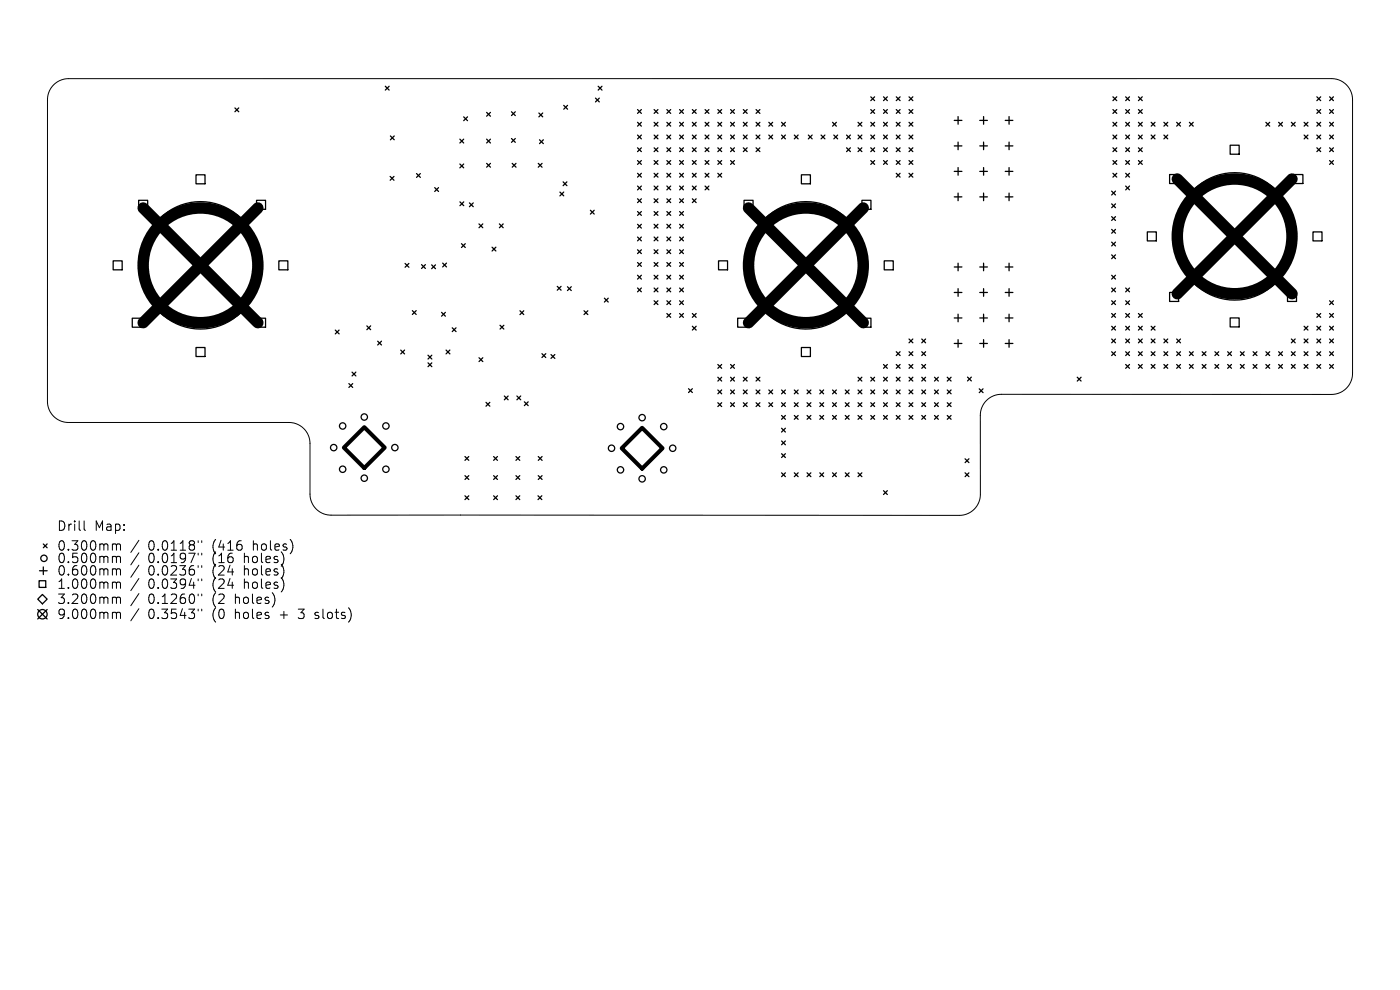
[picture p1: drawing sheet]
<svg xmlns="http://www.w3.org/2000/svg" width="297mm" height="210mm" viewBox="0 0 297 210" stroke-linecap="round" stroke-linejoin="round" font-family="sans-serif">
<defs><g id="words">
<g font-size="2.8">
<text x="12" y="112.9">Drill</text>
<text x="20" y="112.9">Map:</text>
<text x="12" y="117.1">0.300mm</text>
<text x="12" y="119.7">0.500mm</text>
<text x="31.4" y="117.1">0.0118&quot;</text>
<text x="31.4" y="119.7">0.0197&quot;</text>
<text x="45.2" y="117.1">(416</text>
<text x="45.2" y="119.7">(16</text>
<text x="52" y="119.7">holes)</text>
<text x="53.9" y="117.1">holes)</text>
<text x="12" y="122.4">0.600mm</text>
<text x="12" y="125.2">1.000mm</text>
<text x="31.4" y="122.4">0.0236&quot;</text>
<text x="31.4" y="125.2">0.0394&quot;</text>
<text x="45.2" y="122.4">(24</text>
<text x="45.2" y="125.2">(24</text>
<text x="52" y="122.4">holes)</text>
<text x="52" y="125.2">holes)</text>
<text x="12" y="128.4">3.200mm</text>
<text x="12" y="131.6">9.000mm</text>
<text x="31.4" y="128.4">0.1260&quot;</text>
<text x="31.4" y="131.6">0.3543&quot;</text>
<text x="45.2" y="128.4">(2</text>
<text x="45.2" y="131.6">(0</text>
<text x="50.1" y="128.4">holes)</text>
<text x="50.1" y="131.6">holes</text>
<text x="59.9" y="131.6">+</text>
<text x="64.1" y="131.6">3</text>
<text x="67.7" y="131.6">slots)</text>
</g>
</g></defs>
<g fill="none" stroke="#000" stroke-width=".21">
<path d="M11.4 18a4.5 4.5 0 0 1 3.1-1.3h268a4.5 4.5 0 0 1 4.4 4.4v58.1a4.5 4.5 0 0 1-4.4 4.5l-70.1-.1a4.5 4.5 0 0 0-4.4 4.5v16.8a4.5 4.5 0 0 1-4.5 4.4h-133.3a4.5 4.5 0 0 1-4.4-4.5v-10.7a4.5 4.5 0 0 0-4.5-4.5h-46.8a4.5 4.5 0 0 1-4.4-4.4v-64.1a4.5 4.5 0 0 1 1.3-3.1zM17.8 110.5v1.7l.3 .3M24.1 115.4h.3l.3 .3M24.1 118h.3l.3 .3M24.7 115.7l.3-.3 .5 .1 .1 1.2M24.7 115.7v1M24.7 118.3v1.1M24.7 118.3l.3-.3 .5 .1 .1 1.3M29.5 114.6l-1.7 2.6M29.5 117.3l-1.7 2.5M29.5 119.9l-1.7 2.6M42 114.7v.4"/>
<path d="M42 117.4v.3M42 120v.4M42.8 114.7v.4M42.8 117.4v.3M42.8 120v.4M24.1 120.7h.3l.3 .2M24.1 123.5h.3l.3 .3M24.1 126.7h.3l.3 .3M24.1 129.9l.5 .1 .1 .2M24.7 120.9v1.1M24.7 123.8v1M24.7 127v1"/>
<path d="M24.7 130.2v1M24.7 120.9l.3-.2 .5 .1 .1 1.2M24.7 123.8l.3-.3 .5 .1 .1 1.2M24.7 127l.3-.3 .5 .1 .1 1.2M24.7 130.2l.3-.3 .5 .1 .1 1.2M29.5 122.7l-1.7 2.6M29.5 125.9l-1.7 2.6M29.5 129.1l-1.7 2.6M42 122.8v.4M42 126v.4M42 129.2v.4M42.8 122.8v.4"/>
<path d="M42.8 126v.4M42.8 129.2v.4M66.8 131.1l.2 .1M66.9 130v.5"/>
</g>
<g fill="none" stroke="#000" stroke-width=".27">
<path d="M81.7 18.3l.9 .8M82.6 18.3l-.9 .8M126.9 18.3l.8 .8M127.7 18.3l-.8 .8M41.6 37.1h1.9v1.9h-1.9zM49.8 22.9l.8 .8M50.6 22.9l-.8 .8M82.8 37.4l.8 .8M82.8 28.8l.8 .9M83.6 37.4l-.8 .8M83.6 28.8l-.8 .9M88.4 36.8l.8 .8"/>
<path d="M89.2 36.8l-.8 .8M92.2 39.8l.8 .8M93 39.8l-.8 .8M97.6 29.5l.8 .8M97.6 34.8l.8 .8M98.4 29.5l-.8 .8M98.4 34.8l-.8 .8M98.4 24.8l.8 .8M99.2 24.8l-.8 .8M103.2 23.8l.8 .9M103.2 29.5l.8 .8M103.2 34.7l.8 .8"/>
<path d="M104 23.8l-.8 .9M104 29.5l-.8 .8M104 34.7l-.8 .8M108.5 23.7l.8 .8M108.5 29.4l.8 .8M108.7 34.7l.8 .8M109.3 29.4l-.8 .8M109.3 23.7l-.8 .8M109.5 34.7l-.8 .8M114.2 34.7l.8 .8M114.3 24l.8 .8M114.5 29.7l.8 .8"/>
<path d="M115 34.7l-.8 .8M115.1 24l-.8 .8M115.3 29.7l-.8 .8M119.5 38.6l.8 .8M119.6 22.4l.8 .8M120.3 38.6l-.8 .8M120.4 22.4l-.8 .8M126.3 20.8l.8 .8M127.1 20.8l-.8 .8M135.3 23.2l.8 .9M135.3 25.9l.8 .9M135.3 28.7l.8 .8"/>
<path d="M135.3 31.4l.8 .8M135.3 34.1l.8 .8M135.3 36.8l.8 .8M135.3 39.5l.8 .8M136.1 23.2l-.8 .9M136.1 25.9l-.8 .9M136.1 28.7l-.8 .8M136.1 31.4l-.8 .8M136.1 34.1l-.8 .8M136.1 36.8l-.8 .8M136.1 39.5l-.8 .8M138.8 23.2l.8 .9"/>
<path d="M138.8 25.9l.8 .9M138.8 28.7l.8 .8M138.8 31.4l.8 .8M138.8 34.1l.8 .8M138.8 36.8l.8 .8M138.8 39.5l.8 .8M139.6 23.2l-.8 .9M139.6 25.9l-.8 .9M139.6 28.7l-.8 .8M139.6 31.4l-.8 .8M139.6 34.1l-.8 .8M139.6 36.8l-.8 .8"/>
<path d="M139.6 39.5l-.8 .8M141.5 25.9l.8 .9M141.5 28.7l.8 .8M141.5 31.4l.8 .8M141.5 34.1l.8 .8M141.5 36.8l.8 .8M141.5 39.5l.8 .8M141.5 23.2l.8 .9M142.3 23.2l-.8 .9M142.3 25.9l-.8 .9M142.3 28.7l-.8 .8M142.3 31.4l-.8 .8"/>
<path d="M142.3 34.1l-.8 .8M142.3 36.8l-.8 .8M142.3 39.5l-.8 .8M144.2 28.7l.8 .8M144.2 31.4l.8 .8M144.2 34.1l.8 .8M144.2 36.8l.8 .8M144.2 39.5l.8 .8M144.2 25.9l.8 .9M144.2 23.2l.8 .9M145 23.2l-.8 .9M145 25.9l-.8 .9"/>
<path d="M145 28.7l-.8 .8M145 31.4l-.8 .8M145 34.1l-.8 .8M145 36.8l-.8 .8M145 39.5l-.8 .8M146.9 31.4l.8 .8M146.9 34.1l.8 .8M146.9 36.8l.8 .8M146.9 39.5l.8 .8M146.9 28.7l.8 .8M146.9 25.9l.8 .9M146.9 23.2l.8 .9"/>
<path d="M147.7 23.2l-.8 .9M147.7 25.9l-.8 .9M147.7 28.7l-.8 .8M147.7 31.4l-.8 .8M147.7 34.1l-.8 .8M147.7 36.8l-.8 .8M147.7 39.5l-.8 .8M149.6 34.1l.8 .8M149.6 36.8l.8 .8M149.6 39.5l.8 .8M149.6 31.4l.8 .8M149.6 28.7l.8 .8"/>
<path d="M149.6 25.9l.8 .9M149.6 23.2l.8 .9M150.4 23.2l-.8 .9M150.4 25.9l-.8 .9M150.4 28.7l-.8 .8M150.4 31.4l-.8 .8M150.4 39.5l-.8 .8M150.4 36.8l-.8 .8M150.4 34.1l-.8 .8M152.3 36.8l.8 .8M152.3 34.1l.8 .8M152.3 31.4l.8 .8"/>
<path d="M152.3 28.7l.8 .8M152.3 25.9l.8 .9M152.3 23.2l.8 .9M153.1 23.2l-.8 .9M153.1 25.9l-.8 .9M153.1 28.7l-.8 .8M153.1 36.8l-.8 .8M153.1 34.1l-.8 .8M153.1 31.4l-.8 .8M155 34.1l.8 .8M155 31.4l.8 .8M155 28.7l.8 .8"/>
<path d="M155 25.9l.8 .9M155 23.2l.8 .9M155.8 23.2l-.8 .9M155.8 25.9l-.8 .9M155.8 34.1l-.8 .8M155.8 31.4l-.8 .8M155.8 28.7l-.8 .8M157.7 31.4l.8 .8M157.7 28.7l.8 .8M157.7 25.9l.8 .9M157.7 23.2l.8 .9M158.5 31.4l-.8 .8"/>
<path d="M158.5 28.7l-.8 .8M158.5 25.9l-.8 .9M158.5 23.2l-.8 .9M160.4 31.4l.8 .8M160.4 28.7l.8 .8M160.4 25.9l.8 .9M160.4 23.2l.8 .9M161.2 28.7l-.8 .8M161.2 31.4l-.8 .8M161.2 25.9l-.8 .9M161.2 23.2l-.8 .9M163.1 28.7l.8 .8"/>
<path d="M163.1 25.9l.8 .9M163.9 25.9l-.8 .9M163.9 28.7l-.8 .8M165.8 28.7l.8 .8M165.8 25.9l.8 .9M166.6 25.9l-.8 .9M166.6 28.7l-.8 .8M168.5 28.7l.8 .8M169.3 28.7l-.8 .8M170 37.1h1.9v1.9h-1.9zM171.5 28.7l.8 .8M172.3 28.7l-.8 .8"/>
<path d="M174.2 28.7l.8 .8M175 28.7l-.8 .8M176.6 25.9l.8 .9M176.9 28.7l.8 .8M177.4 25.9l-.8 .9M177.7 28.7l-.8 .8M179.6 28.7l.8 .8M179.6 31.4l.8 .8M180.4 31.4l-.8 .8M180.4 28.7l-.8 .8M182 31.4l.8 .8M182 25.9l.8 .9"/>
<path d="M182 28.7l.8 .8M182.8 25.9l-.8 .9M182.8 28.7l-.8 .8M182.8 31.4l-.8 .8M184.7 34.1l.8 .8M184.7 28.7l.8 .8M184.7 31.4l.8 .8M184.7 20.5l.8 .9M184.7 23.2l.8 .9M184.7 25.9l.8 .9M185.5 20.5l-.8 .9M185.5 23.2l-.8 .9"/>
<path d="M185.5 25.9l-.8 .9M185.5 28.7l-.8 .8M185.5 31.4l-.8 .8M185.5 34.1l-.8 .8M187.4 31.4l.8 .8M187.4 34.1l.8 .8M187.4 23.2l.8 .9M187.4 25.9l.8 .9M187.4 28.7l.8 .8M187.4 20.5l.8 .9M188.2 20.5l-.8 .9M188.2 23.2l-.8 .9"/>
<path d="M188.2 25.9l-.8 .9M188.2 28.7l-.8 .8M188.2 31.4l-.8 .8M188.2 34.1l-.8 .8M190.1 34.1l.9 .8M190.1 36.8l.9 .8M190.1 25.9l.9 .9M190.1 28.7l.9 .8M190.1 31.4l.9 .8M190.1 23.2l.9 .9M190.1 20.5l.9 .9M191 20.5l-.9 .9"/>
<path d="M191 23.2l-.9 .9M191 25.9l-.9 .9M191 28.7l-.9 .8M191 31.4l-.9 .8M191 34.1l-.9 .8M191 36.8l-.9 .8M192.8 36.8l.9 .8M192.8 28.7l.9 .8M192.8 31.4l.9 .8M192.8 34.1l.9 .8M192.8 25.9l.9 .9M192.8 23.2l.9 .9"/>
<path d="M192.8 20.5l.9 .9M193.7 20.5l-.9 .9M193.7 23.2l-.9 .9M193.7 36.8l-.9 .8M193.7 25.9l-.9 .9M193.7 28.7l-.9 .8M193.7 31.4l-.9 .8M193.7 34.1l-.9 .8M202.4 25.5h1.7M202.4 30.9h1.7M202.4 36.4h1.7M203.3 24.7v1.7"/>
<path d="M203.3 30.1v1.7M203.3 35.5v1.7M207.8 25.5h1.7M207.8 30.9h1.7M207.8 36.4h1.7M208.7 24.7v1.7M208.7 30.1v1.7M208.7 35.5v1.7M213.3 25.5h1.6M213.3 30.9h1.6M213.3 36.4h1.6M214.1 24.7v1.7"/>
<path d="M214.1 30.1v1.7M214.1 35.5v1.7M236.1 20.5l.8 .9M236.1 23.2l.8 .9M236.1 25.9l.8 .9M236.1 28.7l.8 .8M236.1 31.4l.8 .8M236.1 34.1l.8 .8M236.1 36.8l.8 .8M236.9 20.5l-.8 .9M236.9 23.2l-.8 .9M236.9 25.9l-.8 .9"/>
<path d="M236.9 28.7l-.8 .8M236.9 31.4l-.8 .8M236.9 34.1l-.8 .8M236.9 36.8l-.8 .8M238.8 23.2l.8 .9M238.8 25.9l.8 .9M238.8 28.7l.8 .8M238.8 31.4l.8 .8M238.8 34.1l.8 .8M238.8 36.8l.8 .8M238.8 39.5l.8 .8M238.8 20.5l.8 .9"/>
<path d="M239.6 20.5l-.8 .9M239.6 23.2l-.8 .9M239.6 25.9l-.8 .9M239.6 28.7l-.8 .8M239.6 31.4l-.8 .8M239.6 34.1l-.8 .8M239.6 36.8l-.8 .8M239.6 39.5l-.8 .8M241.5 25.9l.8 .9M241.5 28.7l.8 .8M241.5 31.4l.8 .8M241.5 34.1l.8 .8"/>
<path d="M241.5 23.2l.8 .9M241.5 20.5l.8 .9M242.3 20.5l-.8 .9M242.3 23.2l-.8 .9M242.3 25.9l-.8 .9M242.3 28.7l-.8 .8M242.3 31.4l-.8 .8M242.3 34.1l-.8 .8M244.2 28.7l.8 .8M244.2 25.9l.8 .9M245 25.9l-.8 .9M245 28.7l-.8 .8"/>
<path d="M246.9 28.7l.8 .8M246.9 25.9l.8 .9M247.7 25.9l-.8 .9M247.7 28.7l-.8 .8M248.1 37h1.9v1.9h-1.9zM249.6 25.9l.8 .9M250.4 25.9l-.8 .9M252.3 25.9l.8 .9M253.1 25.9l-.8 .9M261 30.8h1.9v1.9h-1.9zM268.5 25.9l.9 .9M269.4 25.9l-.9 .9"/>
<path d="M271.3 25.9l.8 .9M272.1 25.9l-.8 .9M274 25.9l.8 .9M274.5 37h1.9v1.9h-1.9zM274.8 25.9l-.8 .9M276.7 28.7l.8 .8M276.7 25.9l.8 .9M277.5 25.9l-.8 .9M277.5 28.7l-.8 .8M279.4 31.4l.8 .8M279.4 28.7l.8 .8M279.4 20.5l.8 .9"/>
<path d="M279.4 23.2l.8 .9M279.4 25.9l.8 .9M280.2 20.5l-.8 .9M280.2 23.2l-.8 .9M280.2 25.9l-.8 .9M280.2 28.7l-.8 .8M280.2 31.4l-.8 .8M282.1 34.1l.8 .8M282.1 31.4l.8 .8M282.1 23.2l.8 .9M282.1 25.9l.8 .9M282.1 28.7l.8 .8"/>
<path d="M282.1 20.5l.8 .9M282.9 20.5l-.8 .9M282.9 23.2l-.8 .9M282.9 25.9l-.8 .9M282.9 28.7l-.8 .8M282.9 31.4l-.8 .8M282.9 34.1l-.8 .8M24 55.3h1.9v1.9h-1.9zM29.4 42.5h1.9v1.9h-1.9zM33.9 46.3a12.2 12.2 0 0 1 13.3-2.6 12.2 12.2 0 0 1 7.5 11.2 14.6 14.6 0 0 1-1.6 8.8 12.2 12.2 0 0 1-13.7 5.7 12.2 12.2 0 0 1-9-11.8 14.6 14.6 0 0 1 1.6-8.7zM54.4 42.5h1.9v1.9h-1.9zM59.2 55.3h1.9v1.9h-1.9z"/>
<path d="M85.9 55.9l.8 .8M86.7 55.9l-.8 .8M89.4 56.1l.8 .8M90.2 56.1l-.8 .8M91.6 56.2l.8 .8M92.4 56.2l-.8 .8M93.9 55.8l.8 .8M94.7 55.8l-.8 .8M97.6 42.8l.8 .8M97.9 51.7l.8 .8M98.4 42.8l-.8 .8M98.7 51.7l-.8 .8"/>
<path d="M99.6 43l.8 .8M100.4 43l-.8 .8M101.6 47.5l.8 .8M102.4 47.5l-.8 .8M104.4 52.4l.8 .8M105.2 52.4l-.8 .8M105.9 47.5l.9 .8M106.8 47.5l-.9 .8M118.8 40.7l.8 .9M119.6 40.7l-.8 .9M125.2 44.6l.9 .8M126.1 44.6l-.9 .8"/>
<path d="M135.3 44.9l.8 .8M135.3 42.2l.8 .8M135.3 47.6l.8 .8M135.3 50.3l.8 .8M135.3 53l.8 .8M135.3 55.7l.8 .8M135.3 58.4l.8 .8M136.1 42.2l-.8 .8M136.1 55.7l-.8 .8M136.1 58.4l-.8 .8M136.1 44.9l-.8 .8M136.1 47.6l-.8 .8"/>
<path d="M136.1 50.3l-.8 .8M136.1 53l-.8 .8M138.8 42.2l.8 .8M138.8 44.9l.8 .8M138.8 47.6l.8 .8M138.8 50.3l.8 .8M138.8 53l.8 .8M138.8 55.7l.8 .8M138.8 58.4l.8 .8M139.6 42.2l-.8 .8M139.6 44.9l-.8 .8M139.6 47.6l-.8 .8"/>
<path d="M139.6 50.3l-.8 .8M139.6 53l-.8 .8M139.6 55.7l-.8 .8M139.6 58.4l-.8 .8M141.5 42.2l.8 .8M141.5 47.6l.8 .8M141.5 50.3l.8 .8M141.5 53l.8 .8M141.5 55.7l.8 .8M141.5 58.4l.8 .8M141.5 44.9l.8 .8M142.3 42.2l-.8 .8"/>
<path d="M142.3 47.6l-.8 .8M142.3 50.3l-.8 .8M142.3 53l-.8 .8M142.3 55.7l-.8 .8M142.3 58.4l-.8 .8M142.3 44.9l-.8 .8M144.2 42.2l.8 .8M144.2 50.3l.8 .8M144.2 53l.8 .8M144.2 55.7l.8 .8M144.2 58.4l.8 .8M144.2 47.6l.8 .8"/>
<path d="M144.2 44.9l.8 .8M145 44.9l-.8 .8M145 47.6l-.8 .8M145 50.3l-.8 .8M145 53l-.8 .8M145 55.7l-.8 .8M145 58.4l-.8 .8M145 42.2l-.8 .8M146.9 42.2l.8 .8M147.7 42.2l-.8 .8M152.4 55.3h1.9v1.9h-1.9zM157.8 42.5h2v1.9h-2z"/>
<path d="M162.4 46.3a12.2 12.2 0 0 1 13.2-2.6 12.2 12.2 0 0 1 7.5 11.2 14.6 14.6 0 0 1-1.6 8.8 12.2 12.2 0 0 1-13.7 5.7 12.2 12.2 0 0 1-9-11.8 14.6 14.6 0 0 1 1.6-8.7zM182.9 42.5h1.9v1.9h-1.9zM187.6 55.3h1.9v1.9h-1.9zM202.4 41.8h1.7M202.4 56.6h1.7M203.3 41v1.6M203.3 55.8v1.6M207.8 41.8h1.7M207.8 56.6h1.7M208.7 41v1.6M208.7 55.8v1.6M213.3 41.8h1.6"/>
<path d="M213.3 56.6h1.6M214.1 41v1.6M214.1 55.8v1.6M235.8 40.5l.8 .9M235.8 43.3l.8 .8M235.8 46l.8 .8M235.8 48.7l.8 .8M235.8 51.4l.8 .8M235.8 54.1l.8 .8M235.8 58.4l.8 .8M236.6 40.5l-.8 .9M236.6 43.3l-.8 .8"/>
<path d="M236.6 46l-.8 .8M236.6 48.7l-.8 .8M236.6 51.4l-.8 .8M236.6 54.1l-.8 .8M236.6 58.4l-.8 .8M243.4 49.2h1.9v1.9h-1.9zM253.3 40.2a12.2 12.2 0 0 1 13.3-2.6 12.2 12.2 0 0 1 7.5 11.2 14.6 14.6 0 0 1-1.6 8.8 12.2 12.2 0 0 1-13.7 5.6 12.2 12.2 0 0 1-9-11.7 14.6 14.6 0 0 1 1.6-8.8zM278.5 49.2h2v1.9h-2zM28.1 67.5h1.9v1.9h-1.9zM41.6 73.7h1.9v1.9h-1.9zM54.4 67.5h1.9v1.9h-1.9zM71.1 70l.8 .8"/>
<path d="M71.9 70l-.8 .8M74.7 78.9l.8 .9M75.5 78.9l-.8 .9M77.8 69.1l.8 .8M78.6 69.1l-.8 .8M80.1 72.4l.8 .8M80.9 72.4l-.8 .8M85 74.3l.8 .8M85.8 74.3l-.8 .8M87.5 65.9l.8 .8M88.3 65.9l-.8 .8M90.8 75.3l.8 .9"/>
<path d="M90.8 77l.8 .8M91.6 75.3l-.8 .9M91.6 77l-.8 .8M93.7 66.3l.8 .8M94.5 66.3l-.8 .8M94.6 74.3l.8 .8M95.4 74.3l-.8 .8M95.9 69.5l.8 .8M96.7 69.5l-.8 .8M101.6 75.9l.8 .8M102.4 75.9l-.8 .8M106.1 69l.8 .8"/>
<path d="M106.9 69l-.8 .8M110.3 65.9l.8 .8M111.1 65.9l-.8 .8M115 75l.8 .8M115.8 75l-.8 .8M116.9 75.2l.8 .8M117.7 75.2l-.8 .8M118.2 60.7l.8 .9M119 60.7l-.8 .9M120.4 60.8l.8 .8M121.2 60.8l-.8 .8M123.9 65.9l.8 .8"/>
<path d="M124.7 65.9l-.8 .8M128.2 63.3l.8 .8M129 63.3l-.8 .8M135.3 61.1l.8 .8M136.1 61.1l-.8 .8M138.8 61.1l.8 .8M138.8 63.8l.8 .8M139.6 61.1l-.8 .8M139.6 63.8l-.8 .8M141.5 61.1l.8 .8M141.5 63.8l.8 .8M141.5 66.5l.8 .8"/>
<path d="M142.3 61.1l-.8 .8M142.3 63.8l-.8 .8M142.3 66.5l-.8 .8M144.2 61.1l.8 .8M144.2 63.8l.8 .8M144.2 66.5l.8 .8M145 61.1l-.8 .8M145 63.8l-.8 .8M145 66.5l-.8 .8M146.9 66.5l.8 .8M146.9 69.2l.8 .8M147.7 66.5l-.8 .8"/>
<path d="M147.7 69.2l-.8 .8M152.3 77.3l.8 .8M153.1 77.3l-.8 .8M155 77.3l.8 .8M155.8 77.3l-.8 .8M156.5 67.5h1.9v1.9h-1.9zM170 73.7h1.9v1.9h-1.9zM182.9 67.5h1.9v1.9h-1.9zM187.4 77.3l.8 .8M188.2 77.3l-.8 .8M190.1 74.6l.9 .8M190.1 77.3l.9 .8"/>
<path d="M191 74.6l-.9 .8M191 77.3l-.9 .8M192.8 77.3l.9 .8M192.8 71.9l.9 .8M192.8 74.6l.9 .8M193.7 71.9l-.9 .8M193.7 74.6l-.9 .8M193.7 77.3l-.9 .8M195.5 74.6l.9 .8M195.5 77.3l.9 .8M195.5 71.9l.9 .8M196.4 71.9l-.9 .8"/>
<path d="M196.4 74.6l-.9 .8M196.4 77.3l-.9 .8M202.4 62h1.7M202.4 67.4h1.7M202.4 72.9h1.7M203.3 61.2v1.7M203.3 66.6v1.7M203.3 72v1.7M205.3 80l.8 .8M206.1 80l-.8 .8M207.8 62h1.7M207.8 67.4h1.7"/>
<path d="M207.8 72.9h1.7M208.7 61.2v1.7M208.7 66.6v1.7M208.7 72v1.7M213.3 62h1.6M213.3 67.4h1.6M213.3 72.9h1.6M214.1 61.2v1.7M214.1 66.6v1.7M214.1 72v1.7M235.8 61.1l.8 .8M235.8 63.8l.8 .8"/>
<path d="M235.8 66.5l.8 .8M235.8 69.2l.8 .8M235.8 71.9l.8 .8M235.8 74.6l.8 .8M236.6 69.2l-.8 .8M236.6 61.1l-.8 .8M236.6 63.8l-.8 .8M236.6 66.5l-.8 .8M236.6 71.9l-.8 .8M236.6 74.6l-.8 .8M238.8 61.1l.8 .8M238.8 63.8l.8 .8"/>
<path d="M238.8 66.5l.8 .8M238.8 69.2l.8 .8M238.8 71.9l.8 .8M238.8 74.6l.8 .8M238.8 77.3l.8 .8M239.6 61.1l-.8 .8M239.6 63.8l-.8 .8M239.6 66.5l-.8 .8M239.6 69.2l-.8 .8M239.6 71.9l-.8 .8M239.6 74.6l-.8 .8M239.6 77.3l-.8 .8"/>
<path d="M241.5 66.5l.8 .8M241.5 71.9l.8 .8M241.5 74.6l.8 .8M241.5 77.3l.8 .8M241.5 69.2l.8 .8M242.3 66.5l-.8 .8M242.3 69.2l-.8 .8M242.3 71.9l-.8 .8M242.3 74.6l-.8 .8M242.3 77.3l-.8 .8M244.2 74.6l.8 .8M244.2 77.3l.8 .8"/>
<path d="M244.2 71.9l.8 .8M244.2 69.2l.8 .8M245 69.2l-.8 .8M245 71.9l-.8 .8M245 74.6l-.8 .8M245 77.3l-.8 .8M246.9 77.3l.8 .8M246.9 74.6l.8 .8M246.9 71.9l.8 .8M247.7 71.9l-.8 .8M247.7 74.6l-.8 .8M247.7 77.3l-.8 .8"/>
<path d="M248.1 62h1.9v1.9h-1.9zM249.6 77.3l.8 .8M249.6 74.6l.8 .8M249.6 71.9l.8 .8M250.4 71.9l-.8 .8M250.4 74.6l-.8 .8M250.4 77.3l-.8 .8M252.3 77.3l.8 .8M252.3 74.6l.8 .8M253.1 74.6l-.8 .8M253.1 77.3l-.8 .8M255 77.3l.8 .8"/>
<path d="M255 74.6l.8 .8M255.8 74.6l-.8 .8M255.8 77.3l-.8 .8M257.7 77.3l.8 .8M257.7 74.6l.8 .8M258.5 74.6l-.8 .8M258.5 77.3l-.8 .8M260.4 77.3l.8 .8M260.4 74.6l.8 .8M261 67.4h1.9v2h-1.9zM261.2 74.6l-.8 .8M261.2 77.3l-.8 .8"/>
<path d="M263.1 77.3l.9 .8M263.1 74.6l.9 .8M264 74.6l-.9 .8M264 77.3l-.9 .8M265.8 77.3l.9 .8M265.8 74.6l.9 .8M266.7 74.6l-.9 .8M266.7 77.3l-.9 .8M268.5 77.3l.9 .8M268.5 74.6l.9 .8M269.4 74.6l-.9 .8M269.4 77.3l-.9 .8"/>
<path d="M271.3 77.3l.8 .8M271.3 74.6l.8 .8M272.1 74.6l-.8 .8M272.1 77.3l-.8 .8M273.1 62h1.9v1.9h-1.9zM274 77.3l.8 .8M274 71.9l.8 .8M274 74.6l.8 .8M274.8 71.9l-.8 .8M274.8 74.6l-.8 .8M274.8 77.3l-.8 .8M276.7 74.6l.8 .8"/>
<path d="M276.7 77.3l.8 .8M276.7 69.2l.8 .8M276.7 71.9l.8 .8M277.5 69.2l-.8 .8M277.5 71.9l-.8 .8M277.5 74.6l-.8 .8M277.5 77.3l-.8 .8M279.4 77.3l.8 .8M279.4 71.9l.8 .8M279.4 74.6l.8 .8M279.4 66.5l.8 .8M279.4 69.2l.8 .8"/>
<path d="M280.2 66.5l-.8 .8M280.2 69.2l-.8 .8M280.2 71.9l-.8 .8M280.2 74.6l-.8 .8M280.2 77.3l-.8 .8M282.1 74.6l.8 .8M282.1 77.3l.8 .8M282.1 71.9l.8 .8M282.1 63.8l.8 .8M282.1 66.5l.8 .8M282.1 69.2l.8 .8M282.9 63.8l-.8 .8"/>
<path d="M282.9 66.5l-.8 .8M282.9 69.2l-.8 .8M282.9 71.9l-.8 .8M282.9 74.6l-.8 .8M282.9 77.3l-.8 .8M74 81.4l.8 .8M74.8 81.4l-.8 .8M98.6 96.8l.9 .9M99.5 96.8l-.9 .9M103.1 85.4l.8 .8M103.9 85.4l-.8 .8M104.7 96.8l.8 .9"/>
<path d="M105.5 96.8l-.8 .9M107 84l.8 .8M107.8 84l-.8 .8M109.5 96.8l.8 .9M109.7 84l.8 .8M110.3 96.8l-.8 .9M110.5 84l-.8 .8M111.2 85.2l.9 .8M112.1 85.2l-.9 .8M114.2 96.8l.8 .9M115 96.8l-.8 .9M146.1 82.5l.8 .8"/>
<path d="M146.9 82.5l-.8 .8M152.3 80l.8 .8M152.3 82.7l.8 .8M152.3 85.4l.8 .8M153.1 80l-.8 .8M153.1 82.7l-.8 .8M153.1 85.4l-.8 .8M155 80l.8 .8M155 82.7l.8 .8M155 85.4l.8 .8M155.8 80l-.8 .8M155.8 82.7l-.8 .8"/>
<path d="M155.8 85.4l-.8 .8M157.7 82.7l.8 .8M157.7 85.4l.8 .8M157.7 80l.8 .8M158.5 80l-.8 .8M158.5 82.7l-.8 .8M158.5 85.4l-.8 .8M160.4 85.4l.8 .8M160.4 82.7l.8 .8M160.4 80l.8 .8M161.2 80l-.8 .8M161.2 82.7l-.8 .8"/>
<path d="M161.2 85.4l-.8 .8M163.1 85.4l.8 .8M163.1 82.7l.8 .8M163.9 82.7l-.8 .8M163.9 85.4l-.8 .8M165.8 90.8l.8 .8M165.8 93.5l.8 .9M165.8 96.2l.8 .9M165.8 88.1l.8 .8M165.8 85.4l.8 .8M165.8 82.7l.8 .8M166.6 82.7l-.8 .8"/>
<path d="M166.6 85.4l-.8 .8M166.6 88.1l-.8 .8M166.6 90.8l-.8 .8M166.6 93.5l-.8 .9M166.6 96.2l-.8 .9M168.5 88.1l.8 .8M168.5 85.4l.8 .8M168.5 82.7l.8 .8M169.3 82.7l-.8 .8M169.3 85.4l-.8 .8M169.3 88.1l-.8 .8M171.2 88.1l.8 .8"/>
<path d="M171.2 85.4l.8 .8M171.2 82.7l.8 .8M172 82.7l-.8 .8M172 85.4l-.8 .8M172 88.1l-.8 .8M173.9 88.1l.8 .8M173.9 85.4l.8 .8M173.9 82.7l.8 .8M174.7 82.7l-.8 .8M174.7 85.4l-.8 .8M174.7 88.1l-.8 .8M176.6 88.1l.8 .8"/>
<path d="M176.6 85.4l.8 .8M176.6 82.7l.8 .8M177.4 82.7l-.8 .8M177.4 85.4l-.8 .8M177.4 88.1l-.8 .8M179.3 88.1l.8 .8M179.3 85.4l.8 .8M179.3 82.7l.8 .8M180.1 82.7l-.8 .8M180.1 85.4l-.8 .8M180.1 88.1l-.8 .8M182 88.1l.8 .8"/>
<path d="M182 85.4l.8 .8M182 80l.8 .8M182 82.7l.8 .8M182.8 80l-.8 .8M182.8 82.7l-.8 .8M182.8 85.4l-.8 .8M182.8 88.1l-.8 .8M184.7 88.1l.8 .8M184.7 82.7l.8 .8M184.7 85.4l.8 .8M184.7 80l.8 .8M185.5 80l-.8 .8"/>
<path d="M185.5 82.7l-.8 .8M185.5 85.4l-.8 .8M185.5 88.1l-.8 .8M187.4 85.4l.8 .8M187.4 88.1l.8 .8M187.4 82.7l.8 .8M187.4 80l.8 .8M188.2 80l-.8 .8M188.2 82.7l-.8 .8M188.2 85.4l-.8 .8M188.2 88.1l-.8 .8M190.1 88.1l.9 .8"/>
<path d="M190.1 85.4l.9 .8M190.1 80l.9 .8M190.1 82.7l.9 .8M191 80l-.9 .8M191 82.7l-.9 .8M191 85.4l-.9 .8M191 88.1l-.9 .8M192.8 88.1l.9 .8M192.8 82.7l.9 .8M192.8 85.4l.9 .8M192.8 80l.9 .8M193.7 80l-.9 .8"/>
<path d="M193.7 82.7l-.9 .8M193.7 85.4l-.9 .8M193.7 88.1l-.9 .8M195.5 85.4l.9 .8M195.5 88.1l.9 .8M195.5 80l.9 .8M195.5 82.7l.9 .8M196.4 80l-.9 .8M196.4 82.7l-.9 .8M196.4 85.4l-.9 .8M196.4 88.1l-.9 .8M198.3 88.1l.8 .8"/>
<path d="M198.3 82.7l.8 .8M198.3 85.4l.8 .8M198.3 80l.8 .8M199.1 80l-.8 .8M199.1 82.7l-.8 .8M199.1 85.4l-.8 .8M199.1 88.1l-.8 .8M201 85.4l.8 .8M201 88.1l.8 .8M201 80l.8 .8M201 82.7l.8 .8M201.8 80l-.8 .8"/>
<path d="M201.8 82.7l-.8 .8M201.8 85.4l-.8 .8M201.8 88.1l-.8 .8M204.7 97.3l.9 .8M205.6 97.3l-.9 .8M207.7 82.5l.9 .8M208.6 82.5l-.9 .8M228.5 80l.8 .8M229.3 80l-.8 .8M9.2 115.4l.8 .8M10 115.4l-.8 .8M98.6 100.9l.9 .8"/>
<path d="M98.6 105.2l.9 .8M99.5 100.9l-.9 .8M99.5 105.2l-.9 .8M104.7 100.9l.8 .8M104.7 105.2l.8 .8M105.5 100.9l-.8 .8M105.5 105.2l-.8 .8M109.5 100.9l.8 .8M109.5 105.2l.8 .8M110.3 100.9l-.8 .8M110.3 105.2l-.8 .8M114.1 105.2l.8 .8"/>
<path d="M114.2 100.9l.8 .8M114.9 105.2l-.8 .8M115 100.9l-.8 .8M165.8 100.3l.8 .8M166.6 100.3l-.8 .8M168.5 100.3l.8 .8M169.3 100.3l-.8 .8M171.2 100.3l.8 .8M172 100.3l-.8 .8M173.9 100.3l.8 .8M174.7 100.3l-.8 .8M176.6 100.3l.8 .8"/>
<path d="M177.4 100.3l-.8 .8M179.3 100.3l.8 .8M180.1 100.3l-.8 .8M182 100.3l.8 .8M182.8 100.3l-.8 .8M187.4 104.1l.8 .8M188.2 104.1l-.8 .8M204.7 100.3l.9 .8M205.6 100.3l-.9 .8M8 129.3l2 2M8.3 123.2h1.4v1.4h-1.4zM8.4 121.1h1.6"/>
<path d="M9 126.1l1 1-1 1-1-1zM9.2 120.3v1.6M10 129.3l-2 2"/>
<circle cx="70.8" cy="95" r=".68"/>
<circle cx="72.7" cy="99.5" r=".68"/>
<circle cx="72.7" cy="90.4" r=".68"/>
<circle cx="77.3" cy="88.5" r=".68"/>
<circle cx="81.9" cy="99.5" r=".68"/>
<circle cx="81.9" cy="90.4" r=".68"/>
<circle cx="83.8" cy="95" r=".68"/>
<circle cx="129.7" cy="95.1" r=".68"/>
<circle cx="131.6" cy="99.7" r=".68"/>
<circle cx="131.6" cy="90.5" r=".68"/>
<circle cx="136.2" cy="88.6" r=".68"/>
<circle cx="140.8" cy="99.7" r=".68"/>
<circle cx="140.8" cy="90.5" r=".68"/>
<circle cx="142.7" cy="95.1" r=".68"/>
<circle cx="9.3" cy="118.4" r=".68"/>
<circle cx="77.3" cy="101.4" r=".68"/>
<circle cx="136.2" cy="101.6" r=".68"/>
<circle cx="9" cy="130.3" r="1"/>
</g>
<path d="M73 95l4.3-4.4 4.3 4.4-4.3 4.3zM131.9 95.1l4.3-4.3 4.3 4.3-4.3 4.3z" fill="none" stroke="#000" stroke-width=".87"/>
<g fill="none" stroke="#000" stroke-width="2.4">
<path d="M249.8 38l24.3 24.3M274.1 38l-24.3 24.3M30.4 44.1l24.3 24.4M54.7 44.1l-24.3 24.4M158.8 44.1l24.3 24.4M183.1 44.1l-24.3 24.4"/>
<circle cx="42.5" cy="56.3" r="12.2"/>
<circle cx="171" cy="56.3" r="12.2"/>
<circle cx="261.9" cy="50.1" r="12.2"/>
</g>
<use href="#words"/>
</svg>
